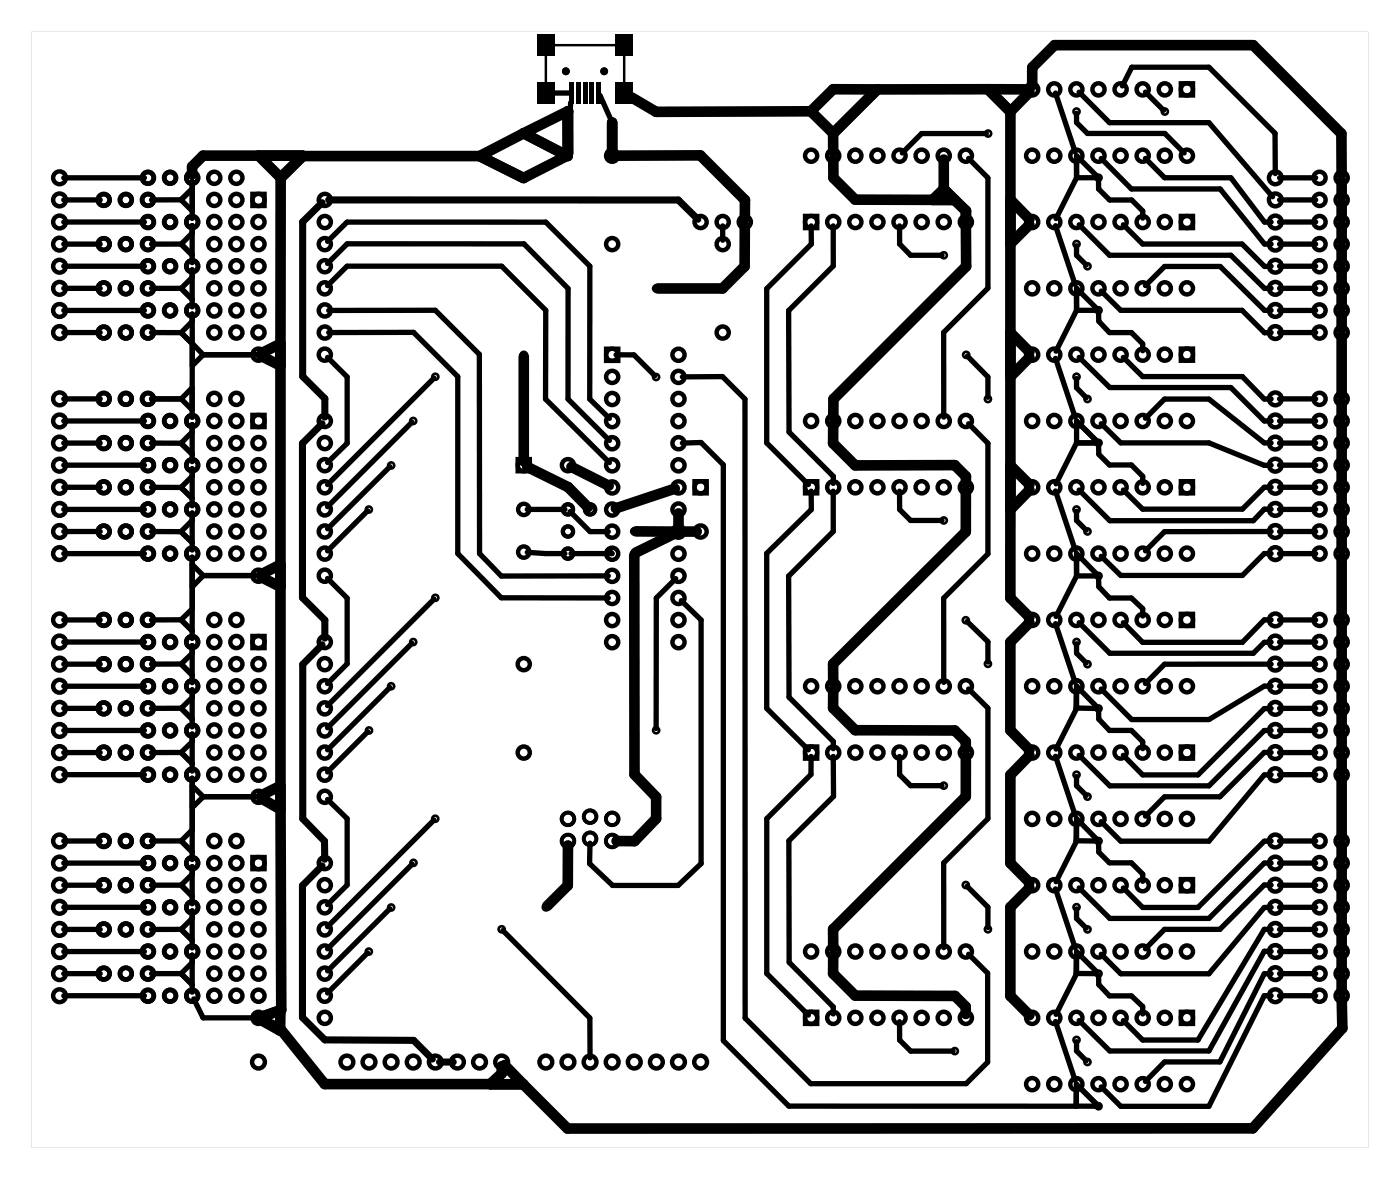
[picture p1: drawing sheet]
<svg xmlns="http://www.w3.org/2000/svg" width="161mm" height="135mm" viewBox="0 0 161 135" stroke-linecap="round" stroke-linejoin="round" font-family="sans-serif">
<g fill="#000">
<path d="M61.7 3.9h2v2.5h-2zM61.7 9.4h2v2.5h-2zM65.4 9.4h.5v2.5h-.5zM66.2 9.4h.5v2.5h-.5zM67 9.4h.5v2.5h-.5zM67.8 9.4h.5v2.5h-.5zM68.6 9.4h.5v2.5h-.5zM70.7 3.9h2v2.5h-2zM70.7 9.4h2v2.5h-2z"/>
<path d="M3.6 3.6h153.6v128.3h-153.6zM3.6 3.6v128.3h153.6v-128.3z"/>
</g>
<g fill="none" stroke="#000" stroke-width=".51">
<path d="M135.7 9.6h1.4v1.4h-1.4zM29 22.3h1.4v1.4h-1.4zM92.5 24.8h1.4v1.4h-1.4zM135.7 24.8h1.4v1.4h-1.4zM29 47.7h1.4v1.4h-1.4zM59.5 52.8h1.4v1.3h-1.4zM69.6 40.1h1.4v1.4h-1.4zM79.8 55.3h1.4v1.4h-1.4zM92.5 55.3h1.4v1.4h-1.4zM135.7 40.1h1.4v1.3h-1.4zM135.7 55.3h1.4v1.4h-1.4zM29 73.1h1.4v1.4h-1.4z"/>
<path d="M135.7 70.5h1.4v1.4h-1.4zM29 98.5h1.4v1.4h-1.4zM92.5 85.8h1.4v1.4h-1.4zM135.7 85.8h1.4v1.4h-1.4zM92.5 116.3h1.4v1.3h-1.4zM135.7 101h1.4v1.4h-1.4zM135.7 116.3h1.4v1.3h-1.4z"/>
<circle cx="70.3" cy="17.9" r=".7"/>
<circle cx="93.2" cy="17.9" r=".7"/>
<circle cx="95.7" cy="17.9" r=".7"/>
<circle cx="98.3" cy="17.9" r=".7"/>
<circle cx="100.8" cy="17.9" r=".7"/>
<circle cx="103.4" cy="17.9" r=".7"/>
<circle cx="105.9" cy="17.9" r=".7"/>
<circle cx="108.4" cy="17.9" r=".7"/>
<circle cx="111" cy="17.9" r=".7"/>
<circle cx="118.6" cy="10.3" r=".7"/>
<circle cx="118.6" cy="17.9" r=".7"/>
<circle cx="121.1" cy="10.3" r=".7"/>
<circle cx="121.1" cy="17.9" r=".7"/>
<circle cx="123.7" cy="10.3" r=".7"/>
<circle cx="123.7" cy="17.9" r=".7"/>
<circle cx="126.2" cy="10.3" r=".7"/>
<circle cx="126.2" cy="17.9" r=".7"/>
<circle cx="128.8" cy="10.3" r=".7"/>
<circle cx="128.8" cy="17.9" r=".7"/>
<circle cx="131.3" cy="10.3" r=".7"/>
<circle cx="131.3" cy="17.9" r=".7"/>
<circle cx="133.8" cy="10.3" r=".7"/>
<circle cx="133.8" cy="17.9" r=".7"/>
<circle cx="136.4" cy="10.3" r=".7"/>
<circle cx="136.4" cy="17.9" r=".7"/>
<circle cx="6.8" cy="23" r=".74"/>
<circle cx="6.8" cy="20.4" r=".74"/>
<circle cx="6.8" cy="28.1" r=".74"/>
<circle cx="6.8" cy="25.5" r=".74"/>
<circle cx="6.8" cy="38.2" r=".74"/>
<circle cx="6.8" cy="35.7" r=".74"/>
<circle cx="6.8" cy="33.1" r=".74"/>
<circle cx="6.8" cy="30.6" r=".74"/>
<circle cx="24.6" cy="30.6" r=".7"/>
<circle cx="24.6" cy="33.1" r=".7"/>
<circle cx="24.6" cy="23" r=".7"/>
<circle cx="24.6" cy="38.2" r=".7"/>
<circle cx="24.6" cy="35.7" r=".7"/>
<circle cx="24.6" cy="25.5" r=".7"/>
<circle cx="24.6" cy="28.1" r=".7"/>
<circle cx="24.6" cy="20.4" r=".7"/>
<circle cx="27.2" cy="30.6" r=".7"/>
<circle cx="27.2" cy="25.5" r=".7"/>
<circle cx="27.2" cy="33.1" r=".7"/>
<circle cx="27.2" cy="35.7" r=".7"/>
<circle cx="27.2" cy="23" r=".7"/>
<circle cx="27.2" cy="28.1" r=".7"/>
<circle cx="27.2" cy="20.4" r=".7"/>
<circle cx="27.2" cy="38.2" r=".7"/>
<circle cx="29.7" cy="38.2" r=".7"/>
<circle cx="29.7" cy="33.1" r=".7"/>
<circle cx="29.7" cy="25.5" r=".7"/>
<circle cx="29.7" cy="28.1" r=".7"/>
<circle cx="29.7" cy="30.6" r=".7"/>
<circle cx="29.7" cy="35.7" r=".7"/>
<circle cx="29.7" cy="23" r=".7"/>
<circle cx="37.3" cy="25.5" r=".7"/>
<circle cx="37.3" cy="38.2" r=".7"/>
<circle cx="37.3" cy="33.1" r=".7"/>
<circle cx="37.3" cy="30.6" r=".7"/>
<circle cx="37.3" cy="28.1" r=".7"/>
<circle cx="37.3" cy="35.7" r=".7"/>
<circle cx="37.3" cy="23" r=".7"/>
<circle cx="70.3" cy="28.1" r=".7"/>
<circle cx="80.5" cy="25.5" r=".7"/>
<circle cx="83" cy="25.5" r=".7"/>
<circle cx="83" cy="28.1" r=".7"/>
<circle cx="83" cy="38.2" r=".7"/>
<circle cx="85.6" cy="25.5" r=".7"/>
<circle cx="93.2" cy="25.5" r=".7"/>
<circle cx="95.7" cy="25.5" r=".7"/>
<circle cx="98.3" cy="25.5" r=".7"/>
<circle cx="100.8" cy="25.5" r=".7"/>
<circle cx="103.4" cy="25.5" r=".7"/>
<circle cx="105.9" cy="25.5" r=".7"/>
<circle cx="108.4" cy="25.5" r=".7"/>
<circle cx="111" cy="25.5" r=".7"/>
<circle cx="118.6" cy="25.5" r=".7"/>
<circle cx="118.6" cy="33.1" r=".7"/>
<circle cx="121.1" cy="25.5" r=".7"/>
<circle cx="121.1" cy="33.1" r=".7"/>
<circle cx="123.7" cy="25.5" r=".7"/>
<circle cx="123.7" cy="33.1" r=".7"/>
<circle cx="126.2" cy="25.5" r=".7"/>
<circle cx="126.2" cy="33.1" r=".7"/>
<circle cx="128.8" cy="25.5" r=".7"/>
<circle cx="128.8" cy="33.1" r=".7"/>
<circle cx="131.3" cy="25.5" r=".7"/>
<circle cx="131.3" cy="33.1" r=".7"/>
<circle cx="133.8" cy="25.5" r=".7"/>
<circle cx="133.8" cy="33.1" r=".7"/>
<circle cx="136.4" cy="25.5" r=".7"/>
<circle cx="136.4" cy="33.1" r=".7"/>
<circle cx="146.5" cy="23" r=".74"/>
<circle cx="146.5" cy="20.4" r=".74"/>
<circle cx="146.5" cy="28.1" r=".74"/>
<circle cx="146.5" cy="25.5" r=".74"/>
<circle cx="146.5" cy="35.7" r=".74"/>
<circle cx="146.5" cy="30.6" r=".74"/>
<circle cx="146.5" cy="38.2" r=".74"/>
<circle cx="146.5" cy="33.1" r=".74"/>
<circle cx="151.6" cy="28.1" r=".7"/>
<circle cx="151.6" cy="35.7" r=".7"/>
<circle cx="151.6" cy="33.1" r=".7"/>
<circle cx="151.6" cy="23" r=".7"/>
<circle cx="151.6" cy="25.5" r=".7"/>
<circle cx="151.6" cy="20.4" r=".7"/>
<circle cx="151.6" cy="38.2" r=".7"/>
<circle cx="151.6" cy="30.6" r=".7"/>
<circle cx="154.2" cy="28.1" r=".7"/>
<circle cx="154.2" cy="20.4" r=".7"/>
<circle cx="154.2" cy="23" r=".7"/>
<circle cx="154.2" cy="35.7" r=".7"/>
<circle cx="154.2" cy="33.1" r=".7"/>
<circle cx="154.2" cy="30.6" r=".7"/>
<circle cx="154.2" cy="25.5" r=".7"/>
<circle cx="154.2" cy="38.2" r=".7"/>
<circle cx="6.8" cy="48.4" r=".74"/>
<circle cx="6.8" cy="45.8" r=".74"/>
<circle cx="6.8" cy="50.9" r=".74"/>
<circle cx="6.8" cy="53.5" r=".74"/>
<circle cx="6.8" cy="56" r=".74"/>
<circle cx="6.8" cy="58.5" r=".74"/>
<circle cx="24.6" cy="45.8" r=".7"/>
<circle cx="24.6" cy="48.4" r=".7"/>
<circle cx="24.6" cy="50.9" r=".7"/>
<circle cx="24.6" cy="58.5" r=".7"/>
<circle cx="24.6" cy="56" r=".7"/>
<circle cx="24.6" cy="53.5" r=".7"/>
<circle cx="27.2" cy="58.5" r=".7"/>
<circle cx="27.2" cy="56" r=".7"/>
<circle cx="27.2" cy="53.5" r=".7"/>
<circle cx="27.2" cy="45.8" r=".7"/>
<circle cx="27.2" cy="48.4" r=".7"/>
<circle cx="27.2" cy="50.9" r=".7"/>
<circle cx="29.7" cy="56" r=".7"/>
<circle cx="29.7" cy="40.8" r=".7"/>
<circle cx="29.7" cy="50.9" r=".7"/>
<circle cx="29.7" cy="53.5" r=".7"/>
<circle cx="29.7" cy="58.5" r=".7"/>
<circle cx="29.7" cy="48.4" r=".7"/>
<circle cx="37.3" cy="53.5" r=".7"/>
<circle cx="37.3" cy="40.8" r=".7"/>
<circle cx="37.3" cy="56" r=".7"/>
<circle cx="37.3" cy="50.9" r=".7"/>
<circle cx="37.3" cy="58.5" r=".7"/>
<circle cx="37.3" cy="48.4" r=".7"/>
<circle cx="60.2" cy="53.5" r=".7"/>
<circle cx="65.3" cy="53.5" r=".7"/>
<circle cx="70.3" cy="58.5" r=".7"/>
<circle cx="70.3" cy="53.5" r=".7"/>
<circle cx="70.3" cy="43.3" r=".7"/>
<circle cx="70.3" cy="48.4" r=".7"/>
<circle cx="70.3" cy="50.9" r=".7"/>
<circle cx="70.3" cy="56" r=".7"/>
<circle cx="70.3" cy="45.8" r=".7"/>
<circle cx="70.3" cy="40.8" r=".7"/>
<circle cx="78" cy="45.8" r=".7"/>
<circle cx="78" cy="43.3" r=".7"/>
<circle cx="78" cy="48.4" r=".7"/>
<circle cx="78" cy="53.5" r=".7"/>
<circle cx="78" cy="50.9" r=".7"/>
<circle cx="78" cy="58.5" r=".7"/>
<circle cx="78" cy="56" r=".7"/>
<circle cx="78" cy="40.8" r=".7"/>
<circle cx="80.5" cy="56" r=".7"/>
<circle cx="93.2" cy="48.4" r=".7"/>
<circle cx="93.2" cy="56" r=".7"/>
<circle cx="95.7" cy="48.4" r=".7"/>
<circle cx="95.7" cy="56" r=".7"/>
<circle cx="98.3" cy="48.4" r=".7"/>
<circle cx="98.3" cy="56" r=".7"/>
<circle cx="100.8" cy="48.4" r=".7"/>
<circle cx="100.8" cy="56" r=".7"/>
<circle cx="103.4" cy="48.4" r=".7"/>
<circle cx="103.4" cy="56" r=".7"/>
<circle cx="105.9" cy="48.4" r=".7"/>
<circle cx="105.9" cy="56" r=".7"/>
<circle cx="108.4" cy="48.4" r=".7"/>
<circle cx="108.4" cy="56" r=".7"/>
<circle cx="111" cy="48.4" r=".7"/>
<circle cx="111" cy="56" r=".7"/>
<circle cx="118.6" cy="40.8" r=".7"/>
<circle cx="118.6" cy="56" r=".7"/>
<circle cx="118.6" cy="48.4" r=".7"/>
<circle cx="121.1" cy="40.8" r=".7"/>
<circle cx="121.1" cy="56" r=".7"/>
<circle cx="121.1" cy="48.4" r=".7"/>
<circle cx="123.7" cy="56" r=".7"/>
<circle cx="123.7" cy="40.8" r=".7"/>
<circle cx="123.7" cy="48.4" r=".7"/>
<circle cx="126.2" cy="56" r=".7"/>
<circle cx="126.2" cy="40.8" r=".7"/>
<circle cx="126.2" cy="48.4" r=".7"/>
<circle cx="128.8" cy="56" r=".7"/>
<circle cx="128.8" cy="40.8" r=".7"/>
<circle cx="128.8" cy="48.4" r=".7"/>
<circle cx="131.3" cy="40.8" r=".7"/>
<circle cx="131.3" cy="56" r=".7"/>
<circle cx="131.3" cy="48.4" r=".7"/>
<circle cx="133.8" cy="56" r=".7"/>
<circle cx="133.8" cy="40.8" r=".7"/>
<circle cx="133.8" cy="48.4" r=".7"/>
<circle cx="136.4" cy="40.8" r=".7"/>
<circle cx="136.4" cy="56" r=".7"/>
<circle cx="136.4" cy="48.4" r=".7"/>
<circle cx="146.5" cy="48.4" r=".74"/>
<circle cx="146.5" cy="45.8" r=".74"/>
<circle cx="146.5" cy="53.5" r=".74"/>
<circle cx="146.5" cy="50.9" r=".74"/>
<circle cx="146.5" cy="56" r=".74"/>
<circle cx="146.5" cy="58.5" r=".74"/>
<circle cx="151.6" cy="58.5" r=".7"/>
<circle cx="151.6" cy="53.5" r=".7"/>
<circle cx="151.6" cy="56" r=".7"/>
<circle cx="151.6" cy="50.9" r=".7"/>
<circle cx="151.6" cy="45.8" r=".7"/>
<circle cx="151.6" cy="48.4" r=".7"/>
<circle cx="154.2" cy="50.9" r=".7"/>
<circle cx="154.2" cy="53.5" r=".7"/>
<circle cx="154.2" cy="56" r=".7"/>
<circle cx="154.2" cy="45.8" r=".7"/>
<circle cx="154.2" cy="58.5" r=".7"/>
<circle cx="154.2" cy="48.4" r=".7"/>
<circle cx="6.8" cy="73.8" r=".74"/>
<circle cx="6.8" cy="71.2" r=".74"/>
<circle cx="6.8" cy="76.3" r=".74"/>
<circle cx="6.8" cy="78.9" r=".74"/>
<circle cx="6.8" cy="63.6" r=".74"/>
<circle cx="6.8" cy="61.1" r=".74"/>
<circle cx="24.6" cy="78.9" r=".7"/>
<circle cx="24.6" cy="71.2" r=".7"/>
<circle cx="24.6" cy="76.3" r=".7"/>
<circle cx="24.6" cy="63.6" r=".7"/>
<circle cx="24.6" cy="73.8" r=".7"/>
<circle cx="24.6" cy="61.1" r=".7"/>
<circle cx="27.2" cy="76.3" r=".7"/>
<circle cx="27.2" cy="71.2" r=".7"/>
<circle cx="27.2" cy="61.1" r=".7"/>
<circle cx="27.2" cy="73.8" r=".7"/>
<circle cx="27.2" cy="78.9" r=".7"/>
<circle cx="27.2" cy="63.6" r=".7"/>
<circle cx="29.7" cy="61.1" r=".7"/>
<circle cx="29.7" cy="76.3" r=".7"/>
<circle cx="29.7" cy="66.2" r=".7"/>
<circle cx="29.7" cy="63.6" r=".7"/>
<circle cx="29.7" cy="78.9" r=".7"/>
<circle cx="29.7" cy="73.8" r=".7"/>
<circle cx="37.3" cy="61.1" r=".7"/>
<circle cx="37.3" cy="76.3" r=".7"/>
<circle cx="37.3" cy="66.2" r=".7"/>
<circle cx="37.3" cy="63.6" r=".7"/>
<circle cx="37.3" cy="78.9" r=".7"/>
<circle cx="37.3" cy="73.8" r=".7"/>
<circle cx="60.2" cy="76.3" r=".7"/>
<circle cx="70.3" cy="61.1" r=".7"/>
<circle cx="70.3" cy="68.7" r=".7"/>
<circle cx="70.3" cy="63.6" r=".7"/>
<circle cx="70.3" cy="73.8" r=".7"/>
<circle cx="70.3" cy="66.2" r=".7"/>
<circle cx="70.3" cy="71.2" r=".7"/>
<circle cx="78" cy="61.1" r=".7"/>
<circle cx="78" cy="73.8" r=".7"/>
<circle cx="78" cy="66.2" r=".7"/>
<circle cx="78" cy="68.7" r=".7"/>
<circle cx="78" cy="63.6" r=".7"/>
<circle cx="78" cy="71.2" r=".7"/>
<circle cx="80.5" cy="61.1" r=".7"/>
<circle cx="93.2" cy="78.9" r=".7"/>
<circle cx="95.7" cy="78.9" r=".7"/>
<circle cx="98.3" cy="78.9" r=".7"/>
<circle cx="100.8" cy="78.9" r=".7"/>
<circle cx="103.4" cy="78.9" r=".7"/>
<circle cx="105.9" cy="78.9" r=".7"/>
<circle cx="108.4" cy="78.9" r=".7"/>
<circle cx="111" cy="78.9" r=".7"/>
<circle cx="118.6" cy="71.2" r=".7"/>
<circle cx="118.6" cy="63.6" r=".7"/>
<circle cx="118.6" cy="78.9" r=".7"/>
<circle cx="121.1" cy="71.2" r=".7"/>
<circle cx="121.1" cy="78.9" r=".7"/>
<circle cx="121.1" cy="63.6" r=".7"/>
<circle cx="123.7" cy="71.2" r=".7"/>
<circle cx="123.7" cy="78.9" r=".7"/>
<circle cx="123.7" cy="63.6" r=".7"/>
<circle cx="126.2" cy="71.2" r=".7"/>
<circle cx="126.2" cy="78.9" r=".7"/>
<circle cx="126.2" cy="63.6" r=".7"/>
<circle cx="128.8" cy="71.2" r=".7"/>
<circle cx="128.8" cy="63.6" r=".7"/>
<circle cx="128.8" cy="78.9" r=".7"/>
<circle cx="131.3" cy="71.2" r=".7"/>
<circle cx="131.3" cy="78.9" r=".7"/>
<circle cx="131.3" cy="63.6" r=".7"/>
<circle cx="133.8" cy="71.2" r=".7"/>
<circle cx="133.8" cy="78.9" r=".7"/>
<circle cx="133.8" cy="63.6" r=".7"/>
<circle cx="136.4" cy="71.2" r=".7"/>
<circle cx="136.4" cy="63.6" r=".7"/>
<circle cx="136.4" cy="78.9" r=".7"/>
<circle cx="146.5" cy="73.8" r=".74"/>
<circle cx="146.5" cy="71.2" r=".74"/>
<circle cx="146.5" cy="78.9" r=".74"/>
<circle cx="146.5" cy="76.3" r=".74"/>
<circle cx="146.5" cy="63.6" r=".74"/>
<circle cx="146.5" cy="61.1" r=".74"/>
<circle cx="151.6" cy="73.8" r=".7"/>
<circle cx="151.6" cy="61.1" r=".7"/>
<circle cx="151.6" cy="78.9" r=".7"/>
<circle cx="151.6" cy="63.6" r=".7"/>
<circle cx="151.6" cy="76.3" r=".7"/>
<circle cx="151.6" cy="71.2" r=".7"/>
<circle cx="154.2" cy="76.3" r=".7"/>
<circle cx="154.2" cy="73.8" r=".7"/>
<circle cx="154.2" cy="78.9" r=".7"/>
<circle cx="154.2" cy="71.2" r=".7"/>
<circle cx="154.2" cy="61.1" r=".7"/>
<circle cx="154.2" cy="63.6" r=".7"/>
<circle cx="6.8" cy="99.2" r=".74"/>
<circle cx="6.8" cy="96.6" r=".74"/>
<circle cx="6.8" cy="81.4" r=".74"/>
<circle cx="6.8" cy="86.5" r=".74"/>
<circle cx="6.8" cy="83.9" r=".74"/>
<circle cx="6.8" cy="89" r=".74"/>
<circle cx="24.6" cy="89" r=".7"/>
<circle cx="24.6" cy="81.4" r=".7"/>
<circle cx="24.6" cy="83.9" r=".7"/>
<circle cx="24.6" cy="86.5" r=".7"/>
<circle cx="24.6" cy="96.6" r=".7"/>
<circle cx="24.6" cy="99.2" r=".7"/>
<circle cx="27.2" cy="83.9" r=".7"/>
<circle cx="27.2" cy="81.4" r=".7"/>
<circle cx="27.2" cy="86.5" r=".7"/>
<circle cx="27.2" cy="89" r=".7"/>
<circle cx="27.2" cy="96.6" r=".7"/>
<circle cx="27.2" cy="99.2" r=".7"/>
<circle cx="29.7" cy="86.5" r=".7"/>
<circle cx="29.7" cy="91.6" r=".7"/>
<circle cx="29.7" cy="89" r=".7"/>
<circle cx="29.7" cy="83.9" r=".7"/>
<circle cx="29.7" cy="81.4" r=".7"/>
<circle cx="29.7" cy="99.2" r=".7"/>
<circle cx="37.3" cy="86.5" r=".7"/>
<circle cx="37.3" cy="89" r=".7"/>
<circle cx="37.3" cy="83.9" r=".7"/>
<circle cx="37.3" cy="91.6" r=".7"/>
<circle cx="37.3" cy="81.4" r=".7"/>
<circle cx="37.3" cy="99.2" r=".7"/>
<circle cx="60.2" cy="86.5" r=".7"/>
<circle cx="93.2" cy="86.5" r=".7"/>
<circle cx="95.7" cy="86.5" r=".7"/>
<circle cx="98.3" cy="86.5" r=".7"/>
<circle cx="100.8" cy="86.5" r=".7"/>
<circle cx="103.4" cy="86.5" r=".7"/>
<circle cx="105.9" cy="86.5" r=".7"/>
<circle cx="108.4" cy="86.5" r=".7"/>
<circle cx="111" cy="86.5" r=".7"/>
<circle cx="118.6" cy="86.5" r=".7"/>
<circle cx="118.6" cy="94.1" r=".7"/>
<circle cx="121.1" cy="86.5" r=".7"/>
<circle cx="121.1" cy="94.1" r=".7"/>
<circle cx="123.7" cy="86.5" r=".7"/>
<circle cx="123.7" cy="94.1" r=".7"/>
<circle cx="126.2" cy="86.5" r=".7"/>
<circle cx="126.2" cy="94.1" r=".7"/>
<circle cx="128.8" cy="86.5" r=".7"/>
<circle cx="128.8" cy="94.1" r=".7"/>
<circle cx="131.3" cy="86.5" r=".7"/>
<circle cx="131.3" cy="94.1" r=".7"/>
<circle cx="133.8" cy="86.5" r=".7"/>
<circle cx="133.8" cy="94.1" r=".7"/>
<circle cx="136.4" cy="86.5" r=".7"/>
<circle cx="136.4" cy="94.1" r=".7"/>
<circle cx="146.5" cy="99.2" r=".74"/>
<circle cx="146.5" cy="96.6" r=".74"/>
<circle cx="146.5" cy="86.5" r=".74"/>
<circle cx="146.5" cy="81.4" r=".74"/>
<circle cx="146.5" cy="89" r=".74"/>
<circle cx="146.5" cy="83.9" r=".74"/>
<circle cx="151.6" cy="99.2" r=".7"/>
<circle cx="151.6" cy="96.6" r=".7"/>
<circle cx="151.6" cy="81.4" r=".7"/>
<circle cx="151.6" cy="83.9" r=".7"/>
<circle cx="151.6" cy="86.5" r=".7"/>
<circle cx="151.6" cy="89" r=".7"/>
<circle cx="154.2" cy="89" r=".7"/>
<circle cx="154.2" cy="96.6" r=".7"/>
<circle cx="154.2" cy="81.4" r=".7"/>
<circle cx="154.2" cy="83.9" r=".7"/>
<circle cx="154.2" cy="86.5" r=".7"/>
<circle cx="154.2" cy="99.2" r=".7"/>
<circle cx="6.8" cy="101.7" r=".74"/>
<circle cx="6.8" cy="104.3" r=".74"/>
<circle cx="6.8" cy="111.9" r=".74"/>
<circle cx="6.8" cy="109.3" r=".74"/>
<circle cx="6.8" cy="106.8" r=".74"/>
<circle cx="6.8" cy="114.4" r=".74"/>
<circle cx="24.6" cy="104.3" r=".7"/>
<circle cx="24.6" cy="109.3" r=".7"/>
<circle cx="24.6" cy="111.9" r=".7"/>
<circle cx="24.6" cy="101.7" r=".7"/>
<circle cx="24.6" cy="106.8" r=".7"/>
<circle cx="24.6" cy="114.4" r=".7"/>
<circle cx="27.2" cy="106.8" r=".7"/>
<circle cx="27.2" cy="114.4" r=".7"/>
<circle cx="27.2" cy="104.3" r=".7"/>
<circle cx="27.2" cy="101.7" r=".7"/>
<circle cx="27.2" cy="109.3" r=".7"/>
<circle cx="27.2" cy="111.9" r=".7"/>
<circle cx="29.7" cy="117" r=".7"/>
<circle cx="29.7" cy="104.3" r=".7"/>
<circle cx="29.7" cy="106.8" r=".7"/>
<circle cx="29.7" cy="109.3" r=".7"/>
<circle cx="29.7" cy="111.9" r=".7"/>
<circle cx="29.7" cy="114.4" r=".7"/>
<circle cx="29.7" cy="101.7" r=".7"/>
<circle cx="37.3" cy="117" r=".7"/>
<circle cx="37.3" cy="106.8" r=".7"/>
<circle cx="37.3" cy="101.7" r=".7"/>
<circle cx="37.3" cy="104.3" r=".7"/>
<circle cx="37.3" cy="109.3" r=".7"/>
<circle cx="37.3" cy="111.9" r=".7"/>
<circle cx="37.3" cy="114.4" r=".7"/>
<circle cx="93.2" cy="109.3" r=".7"/>
<circle cx="93.2" cy="117" r=".7"/>
<circle cx="95.7" cy="109.3" r=".7"/>
<circle cx="95.7" cy="117" r=".7"/>
<circle cx="98.3" cy="109.3" r=".7"/>
<circle cx="98.3" cy="117" r=".7"/>
<circle cx="100.8" cy="109.3" r=".7"/>
<circle cx="100.8" cy="117" r=".7"/>
<circle cx="103.4" cy="109.3" r=".7"/>
<circle cx="103.4" cy="117" r=".7"/>
<circle cx="105.9" cy="109.3" r=".7"/>
<circle cx="105.9" cy="117" r=".7"/>
<circle cx="108.4" cy="109.3" r=".7"/>
<circle cx="108.4" cy="117" r=".7"/>
<circle cx="111" cy="109.3" r=".7"/>
<circle cx="111" cy="117" r=".7"/>
<circle cx="118.6" cy="101.7" r=".7"/>
<circle cx="118.6" cy="117" r=".7"/>
<circle cx="118.6" cy="109.3" r=".7"/>
<circle cx="121.1" cy="117" r=".7"/>
<circle cx="121.1" cy="101.7" r=".7"/>
<circle cx="121.1" cy="109.3" r=".7"/>
<circle cx="123.7" cy="117" r=".7"/>
<circle cx="123.7" cy="101.7" r=".7"/>
<circle cx="123.7" cy="109.3" r=".7"/>
<circle cx="126.2" cy="101.7" r=".7"/>
<circle cx="126.2" cy="117" r=".7"/>
<circle cx="126.2" cy="109.3" r=".7"/>
<circle cx="128.8" cy="117" r=".7"/>
<circle cx="128.8" cy="101.7" r=".7"/>
<circle cx="128.8" cy="109.3" r=".7"/>
<circle cx="131.3" cy="101.7" r=".7"/>
<circle cx="131.3" cy="117" r=".7"/>
<circle cx="131.3" cy="109.3" r=".7"/>
<circle cx="133.8" cy="117" r=".7"/>
<circle cx="133.8" cy="101.7" r=".7"/>
<circle cx="133.8" cy="109.3" r=".7"/>
<circle cx="136.4" cy="101.7" r=".7"/>
<circle cx="136.4" cy="117" r=".7"/>
<circle cx="136.4" cy="109.3" r=".7"/>
<circle cx="146.5" cy="104.3" r=".74"/>
<circle cx="146.5" cy="101.7" r=".74"/>
<circle cx="146.5" cy="111.9" r=".74"/>
<circle cx="146.5" cy="106.8" r=".74"/>
<circle cx="146.5" cy="114.4" r=".74"/>
<circle cx="146.5" cy="109.3" r=".74"/>
<circle cx="151.6" cy="104.3" r=".7"/>
<circle cx="151.6" cy="106.8" r=".7"/>
<circle cx="151.6" cy="101.7" r=".7"/>
<circle cx="151.6" cy="109.3" r=".7"/>
<circle cx="151.6" cy="111.9" r=".7"/>
<circle cx="151.6" cy="114.4" r=".7"/>
<circle cx="154.2" cy="104.3" r=".7"/>
<circle cx="154.2" cy="101.7" r=".7"/>
<circle cx="154.2" cy="111.9" r=".7"/>
<circle cx="154.2" cy="114.4" r=".7"/>
<circle cx="154.2" cy="106.8" r=".7"/>
<circle cx="154.2" cy="109.3" r=".7"/>
<circle cx="29.7" cy="122" r=".74"/>
<circle cx="39.9" cy="122" r=".74"/>
<circle cx="42.4" cy="122" r=".74"/>
<circle cx="44.9" cy="122" r=".74"/>
<circle cx="47.5" cy="122" r=".74"/>
<circle cx="50" cy="122" r=".74"/>
<circle cx="52.6" cy="122" r=".74"/>
<circle cx="55.1" cy="122" r=".74"/>
<circle cx="57.6" cy="122" r=".74"/>
<circle cx="62.7" cy="122" r=".74"/>
<circle cx="65.3" cy="122" r=".74"/>
<circle cx="67.8" cy="122" r=".74"/>
<circle cx="70.3" cy="122" r=".74"/>
<circle cx="72.9" cy="122" r=".74"/>
<circle cx="75.4" cy="122" r=".74"/>
<circle cx="78" cy="122" r=".74"/>
<circle cx="80.5" cy="122" r=".74"/>
<circle cx="118.6" cy="124.6" r=".7"/>
<circle cx="121.1" cy="124.6" r=".7"/>
<circle cx="123.7" cy="124.6" r=".7"/>
<circle cx="126.2" cy="124.6" r=".7"/>
<circle cx="128.8" cy="124.6" r=".7"/>
<circle cx="131.3" cy="124.6" r=".7"/>
<circle cx="133.8" cy="124.6" r=".7"/>
<circle cx="136.4" cy="124.6" r=".7"/>
</g>
<g fill="none" stroke="#000" stroke-width=".3">
<circle cx="65.2" cy="17.9" r=".35"/>
<circle cx="65.3" cy="17.8" r=".35"/>
<circle cx="113.5" cy="15.3" r=".35"/>
<circle cx="123.7" cy="12.8" r=".35"/>
<circle cx="133.8" cy="12.8" r=".35"/>
<circle cx="60.2" cy="20.4" r=".35"/>
<circle cx="75.4" cy="33.1" r=".35"/>
<circle cx="108.4" cy="29.3" r=".35"/>
<circle cx="123.7" cy="28" r=".35"/>
<circle cx="125" cy="30.6" r=".35"/>
<circle cx="126.2" cy="35.7" r=".35"/>
<circle cx="126.2" cy="20.4" r=".35"/>
<circle cx="42.4" cy="58.5" r=".35"/>
<circle cx="44.9" cy="53.5" r=".35"/>
<circle cx="47.5" cy="48.4" r=".35"/>
<circle cx="50" cy="43.3" r=".35"/>
<circle cx="60.2" cy="40.8" r=".35"/>
<circle cx="75.4" cy="43.3" r=".35"/>
<circle cx="108.4" cy="59.8" r=".35"/>
<circle cx="111" cy="40.8" r=".35"/>
<circle cx="113.5" cy="45.9" r=".35"/>
<circle cx="123.7" cy="58.5" r=".35"/>
<circle cx="123.7" cy="43.3" r=".35"/>
<circle cx="125" cy="45.8" r=".35"/>
<circle cx="126.2" cy="50.9" r=".35"/>
<circle cx="44.9" cy="78.9" r=".35"/>
<circle cx="47.5" cy="73.8" r=".35"/>
<circle cx="50" cy="68.7" r=".35"/>
<circle cx="72.9" cy="63.6" r=".35"/>
<circle cx="72.9" cy="61.1" r=".35"/>
<circle cx="111" cy="71.3" r=".35"/>
<circle cx="113.5" cy="76.3" r=".35"/>
<circle cx="123.7" cy="73.8" r=".35"/>
<circle cx="125" cy="76.3" r=".35"/>
<circle cx="125" cy="61.1" r=".35"/>
<circle cx="126.2" cy="66.2" r=".35"/>
<circle cx="42.4" cy="83.9" r=".35"/>
<circle cx="47.5" cy="99.1" r=".35"/>
<circle cx="50" cy="94.1" r=".35"/>
<circle cx="75.4" cy="83.9" r=".35"/>
<circle cx="108.4" cy="90.3" r=".35"/>
<circle cx="123.7" cy="89" r=".35"/>
<circle cx="125" cy="91.5" r=".35"/>
<circle cx="126.2" cy="81.4" r=".35"/>
<circle cx="126.2" cy="96.6" r=".35"/>
<circle cx="42.4" cy="109.3" r=".35"/>
<circle cx="44.9" cy="104.3" r=".35"/>
<circle cx="57.6" cy="106.8" r=".35"/>
<circle cx="62.7" cy="104.3" r=".35"/>
<circle cx="111" cy="101.7" r=".35"/>
<circle cx="113.5" cy="106.8" r=".35"/>
<circle cx="123.7" cy="104.2" r=".35"/>
<circle cx="123.7" cy="119.5" r=".35"/>
<circle cx="125" cy="106.8" r=".35"/>
<circle cx="126.2" cy="111.9" r=".35"/>
<circle cx="109.7" cy="120.8" r=".35"/>
<circle cx="125" cy="122" r=".35"/>
<circle cx="126.2" cy="127.1" r=".35"/>
</g>
<g fill="none" stroke="#000" stroke-width=".48">
<circle cx="65.3" cy="58.5" r=".59"/>
<circle cx="67.8" cy="58.5" r=".59"/>
<circle cx="65.3" cy="63.6" r=".59"/>
<circle cx="65.3" cy="61.1" r=".59"/>
</g>
<g fill="none" stroke="#000" stroke-width=".53">
<circle cx="11.9" cy="38.2" r=".67"/>
<circle cx="11.9" cy="23" r=".67"/>
<circle cx="11.9" cy="33.1" r=".67"/>
<circle cx="11.9" cy="28.1" r=".67"/>
<circle cx="14.5" cy="28.1" r=".67"/>
<circle cx="14.5" cy="23" r=".67"/>
<circle cx="14.5" cy="38.2" r=".67"/>
<circle cx="14.5" cy="33.1" r=".67"/>
<circle cx="17" cy="38.2" r=".67"/>
<circle cx="17" cy="23" r=".67"/>
<circle cx="17" cy="33.1" r=".67"/>
<circle cx="17" cy="28.1" r=".67"/>
<circle cx="17" cy="30.6" r=".67"/>
<circle cx="17" cy="25.5" r=".67"/>
<circle cx="17" cy="35.7" r=".67"/>
<circle cx="17" cy="20.4" r=".67"/>
<circle cx="19.5" cy="25.5" r=".67"/>
<circle cx="19.5" cy="30.6" r=".67"/>
<circle cx="19.5" cy="20.4" r=".67"/>
<circle cx="19.5" cy="35.7" r=".67"/>
<circle cx="22.1" cy="30.6" r=".67"/>
<circle cx="22.1" cy="35.7" r=".67"/>
<circle cx="22.1" cy="20.4" r=".67"/>
<circle cx="22.1" cy="25.5" r=".67"/>
<circle cx="11.9" cy="50.9" r=".67"/>
<circle cx="11.9" cy="45.8" r=".67"/>
<circle cx="11.9" cy="56" r=".67"/>
<circle cx="14.5" cy="50.9" r=".67"/>
<circle cx="14.5" cy="45.8" r=".67"/>
<circle cx="14.5" cy="56" r=".67"/>
<circle cx="17" cy="45.8" r=".67"/>
<circle cx="17" cy="50.9" r=".67"/>
<circle cx="17" cy="56" r=".67"/>
<circle cx="17" cy="48.4" r=".67"/>
<circle cx="17" cy="53.5" r=".67"/>
<circle cx="17" cy="58.5" r=".67"/>
<circle cx="19.5" cy="48.4" r=".67"/>
<circle cx="19.5" cy="53.5" r=".67"/>
<circle cx="19.5" cy="58.5" r=".67"/>
<circle cx="22.1" cy="48.4" r=".67"/>
<circle cx="22.1" cy="53.5" r=".67"/>
<circle cx="22.1" cy="58.5" r=".67"/>
<circle cx="11.9" cy="71.2" r=".67"/>
<circle cx="11.9" cy="76.3" r=".67"/>
<circle cx="11.9" cy="61.1" r=".67"/>
<circle cx="14.5" cy="76.3" r=".67"/>
<circle cx="14.5" cy="61.1" r=".67"/>
<circle cx="14.5" cy="71.2" r=".67"/>
<circle cx="17" cy="71.2" r=".67"/>
<circle cx="17" cy="76.3" r=".67"/>
<circle cx="17" cy="61.1" r=".67"/>
<circle cx="17" cy="73.8" r=".67"/>
<circle cx="17" cy="78.9" r=".67"/>
<circle cx="17" cy="63.6" r=".67"/>
<circle cx="19.5" cy="73.8" r=".67"/>
<circle cx="19.5" cy="78.9" r=".67"/>
<circle cx="19.5" cy="63.6" r=".67"/>
<circle cx="22.1" cy="73.8" r=".67"/>
<circle cx="22.1" cy="63.6" r=".67"/>
<circle cx="22.1" cy="78.9" r=".67"/>
<circle cx="11.9" cy="96.6" r=".67"/>
<circle cx="11.9" cy="81.4" r=".67"/>
<circle cx="11.9" cy="86.5" r=".67"/>
<circle cx="14.5" cy="81.4" r=".67"/>
<circle cx="14.5" cy="96.6" r=".67"/>
<circle cx="14.5" cy="86.5" r=".67"/>
<circle cx="17" cy="81.4" r=".67"/>
<circle cx="17" cy="96.6" r=".67"/>
<circle cx="17" cy="86.5" r=".67"/>
<circle cx="17" cy="99.2" r=".67"/>
<circle cx="17" cy="83.9" r=".67"/>
<circle cx="17" cy="89" r=".67"/>
<circle cx="19.5" cy="99.2" r=".67"/>
<circle cx="19.5" cy="83.9" r=".67"/>
<circle cx="19.5" cy="89" r=".67"/>
<circle cx="22.1" cy="99.2" r=".67"/>
<circle cx="22.1" cy="83.9" r=".67"/>
<circle cx="22.1" cy="89" r=".67"/>
<circle cx="11.9" cy="111.9" r=".67"/>
<circle cx="11.9" cy="101.7" r=".67"/>
<circle cx="11.9" cy="106.8" r=".67"/>
<circle cx="14.5" cy="106.8" r=".67"/>
<circle cx="14.5" cy="101.7" r=".67"/>
<circle cx="14.5" cy="111.9" r=".67"/>
<circle cx="17" cy="106.8" r=".67"/>
<circle cx="17" cy="111.9" r=".67"/>
<circle cx="17" cy="101.7" r=".67"/>
<circle cx="17" cy="114.4" r=".67"/>
<circle cx="17" cy="104.3" r=".67"/>
<circle cx="17" cy="109.3" r=".67"/>
<circle cx="19.5" cy="109.3" r=".67"/>
<circle cx="19.5" cy="104.3" r=".67"/>
<circle cx="19.5" cy="114.4" r=".67"/>
<circle cx="22.1" cy="104.3" r=".67"/>
<circle cx="22.1" cy="109.3" r=".67"/>
<circle cx="22.1" cy="114.4" r=".67"/>
</g>
<g fill="none" stroke="#000" stroke-width=".43">
<circle cx="65.3" cy="94.1" r=".72"/>
<circle cx="65.3" cy="96.6" r=".72"/>
<circle cx="67.8" cy="93.8" r=".72"/>
<circle cx="67.8" cy="96.4" r=".72"/>
<circle cx="70.3" cy="94.1" r=".72"/>
<circle cx="70.3" cy="96.6" r=".72"/>
</g>
<g fill="#000">
<circle cx="65" cy="8.2" r=".45"/>
<circle cx="69.4" cy="8.2" r=".45"/>
</g>
<g fill="none" stroke="#000" stroke-width=".5">
<circle cx="60.2" cy="58.5" r=".65"/>
<circle cx="60.2" cy="63.4" r=".65"/>
</g>
<g fill="none" stroke="#000" stroke-width=".61">
<path d="M63.6 10.7h1.9M65.6 11.8l-.3 5.8M68.9 10.9l1.4 3.2v3.3M111.3 18.2l2.2 2.2v12.7l-5.1 5.1v9.7M113.3 15.3h-7.4l-2.2 2.3M121.3 10.7l2.2 6.8M123.7 18.3v2.1M123.7 13v1.1l1.3 1.2h8.8l2.3 2.3M124 10.6l3.5 3.5h11.4l7.3 8.5M126.5 18.2l3.5 3.5h10.2l5.1 6.3h.8M129 9.9l1-2.2h8.9l7.6 7.6v4.6M131.6 18.2l2.2 2.2h7.6l3.9 5.1h.8"/>
<path d="M131.6 10.6l2.1 2.1M7.3 38.2h4.2M7.3 35.7h9.3M7.3 33.1h4.2M7.3 30.6h9.3M7.3 28.1h4.2M7.3 25.5h9.3M7.3 23h4.2M7.3 20.4h9.3M17.4 33.1h3.4M17.4 38.2h3.4M20.8 23h-3.4"/>
<path d="M20.8 23l1.3 1.3M20.8 28l1.3-1.2v-.9v4.3M20.8 33.1l1.3-1.2v-.9v4.3M20.8 28l1.3 1.3M20.8 33.1l1.3 1.3M20.8 28h-3.4M20.8 38.2l1.3 1.3M22.1 36.1v3.4M22.1 36.9l-1.3 1.3M22.1 20.8v.9M22.1 21.7l-1.3 1.3M22.1 21.7v3.4"/>
<path d="M22.1 39.5v7.6l-1.3-1.3M22.1 39.5l1.3 1.3M37.6 30.3l2.3-2.3h20.3l5.1 5.2v12.7l4.7 4.7M37.6 32.8l2.3-2.2h17.7l5.1 5.1v10.2l7.3 7.3M37.6 27.7l2.3-2.2h22.8l5.1 5.1v15.3l2.2 2.2M37.8 35.7h12.2l5.1 5v22.9l2.5 2.6h12.3M37.8 38.2h9.7l5.1 5.1v20.3l5 5.1h12.3M83 26v1.6M93.2 26v2l-5.1 5.2v17.7l4.8 4.8M95.7 26v4.6l-5.1 5.1 .1 13.9 5.1 5.1-.1 .8M103.4 26v2l1.2 1.3h3.6M121.3 25.9l2.2 6.8"/>
<path d="M123.7 33.6v2.1M123.7 28.2v1.1l1.1 1.1M123.7 35.7h2.3M123.7 20.4h2.3M123.7 35.7l-2.4 4.7M123.7 20.4l-2.4 4.7M124 25.8l3.5 3.5h13.9l3.9 3.8h.8M126.1 20.3l-2.4-2.4v2.5M126.1 35.5l-2.4-2.4v2.6M126.2 20.6v1.1l1.3 1.3h2.5l1.3 1.2v.9M126.2 35.9l.1 1 1.2 1.3h2.5l1.3 1.3v.8M126.5 33.4l2.3 2.3h13.9l2.6 2.5h.8"/>
<path d="M129.1 25.8l2.2 2.2h11.4l2.6 2.6h.8M131.6 32.8l2.2-2.2h6.4l5.1 5.1h.8M147 38.2h4.2M147 35.7h4.2M147 33.1h4.2M147 30.6h4.2M147 28.1h4.2M147 25.5h4.2M147 23h4.2M147 20.4h4.2M7.3 48.4h9.3M7.3 45.8h4.2"/>
<path d="M7.3 58.5h9.3M7.3 56h4.2M7.3 53.5h9.3M7.3 50.9h4.2M17.4 50.9h3.4M17.4 56h3.4M17.4 45.8h3.4M20.8 50.9l1.3 1.3M20.8 56l1.3 1.3M20.8 50.9l1.3-1.3v-.8v4.2M20.8 56l1.3-1.3v-.8v4.2M20.8 45.8l1.3-1.2v3.4"/>
<path d="M23.4 40.8l-1.3 1.2M23.4 40.8h6.3M37.6 41.1l2.3 2.2v7.6l-2.3 2.2M42.2 58.7l-4.6 4.6M44.8 53.6l-7.2 7.2M47.3 48.5l-9.7 9.7M49.9 43.4l-12.3 12.3M60.6 58.5h4.3M65.5 58.8l2.3 2.3h2.1M70.8 40.8h2l2.4 2.4M78.4 50.9l2.2-.1 2.5 2.6v66.2l7.5 7.5h33.1v-2.5l2.5 2.5h-2.6l.1-2.1M78.4 43.3h4.6l2.6 2.6v71.1l7.5 7.5h17.9l2.5-2.5v-10.2l-2.2-2.2"/>
<path d="M93.2 56.4v2.1l-5.1 5.1v17.8l4.8 4.8M95.7 56.4v4.7l-5.1 5.1 .1 13.9 5.1 5.1-.1 .8M103.4 56.4v2.1l1.2 1.3h3.6M111.2 40.9l2.3 2.4v2.4M111.3 48.7l2.2 2.2v12.7l-5.1 5.1v9.7M121.3 56.4l2.2 6.8M121.3 41.2l2.2 6.7M123.7 43.5v1l1.1 1.2M123.7 58.7v1.1l1.1 1.1M123.7 50.9h2.5M123.7 50.9l-2.4 4.7M124 56.3l3.5 3.5h16.5l1.3-1.3h.8"/>
<path d="M124 48.7l2.1 2-2.4-2.3v2.5M124 41.1l3.5 3.4h13.9l3.9 3.9h.8M126.2 51.1l.1 1.1 1.2 1.2h2.5l1.3 1.3v.8M126.5 48.7l2.3 2.2h10.1l6.4 2.6h.8M129.1 41.1l2.2 2.2h11.5l2.5 2.6 .8-.1M131.6 48.1l2.2-2.2h5.1l6.4 5h.8M146.1 56h-.8l-2.5 2.5h-11.5l-2.2-2.2M147 48.4h4.2M147 45.8h4.2M147 58.5h4.2M147 56h4.2M147 53.5h4.2"/>
<path d="M147 50.9h4.2M7.3 78.9h9.3M7.3 76.3h4.2M7.3 73.8h9.3M7.3 71.2h4.2M7.3 63.6h9.3M7.3 61.1h4.2M17.4 61.1h3.4M20.8 61.1l1.3 1.3M20.8 61.1l1.3-1.3v-.9v4.3M20.8 71.2l1.3 1.3M20.8 71.2h-3.4"/>
<path d="M20.8 76.3h-3.4M20.8 76.3l1.3-1.2v-.9v4.2M20.8 76.3l1.3 1.3M22.1 64.9v-.9v6l-1.3 1.2M22.1 64.9v8.5M22.1 64.9l1.3 1.2M23.4 66.1l-1.3 1.3M23.4 66.1h6.3M37.6 66.5l2.3 2.2v7.6l-2.3 2.2M44.8 79l-7.2 7.2M47.3 73.9l-9.7 9.7M49.9 68.8l-12.3 12.3"/>
<path d="M60.6 63.5l2.1 .1h2.2M70 63.3l.3 .3h-4.7M77.6 66.5l-2.2 2.2v15M78.3 69l2.3 2.2v28l-2.7 2.5h-7.5l-2.7-2.5 .1-2.3M111.1 71.4l2.4 2.3v2.4M111.3 79.2l2.2 2.2v12.7l-5.1 5v9.8M121.3 71.7l2.2 6.7M123.7 79.3l-.1 2.1h2.4M123.7 64.1v2.1M123.7 74v1.1l1.1 1.1M123.7 66.2l-2.4 4.6M123.7 66.2h2.3"/>
<path d="M124 71.5l3.5 3.6h16.5l1.3-1.3h.8M126.1 66l-2.4-2.4v2.6M126.2 66.4l.1 1 1.2 1.3h2.5l1.3 1.2v.9M146.1 63.6h-.8l-2.5 2.5h-14l-2.3-2.2M146.1 76.3h-12.3l-2.2 2.2M146.1 61.1h-12.3l-2.2 2.2M146.1 71.2h-.8l-2.5 2.6h-11.5l-2.2-2.3M146.1 78.8h-.8l-6.4 3.9h-8.9l-3.5-3.5M147 78.9h4.2M147 76.3h4.2M147 73.8h4.2M147 71.2h4.2"/>
<path d="M147 63.6h4.2M147 61.1h4.2M7.3 99.2h9.3M7.3 96.6h4.2M7.3 89h9.3M7.3 86.5h4.2M7.3 83.9h9.3M7.3 81.4h4.2M20.8 96.6h-3.4M20.8 86.5h-3.4M20.8 81.4h-3.4M20.8 81.4l1.3-1.3v-.8v4.2"/>
<path d="M20.8 86.5l1.3-1.3v-.9v4.3M20.8 96.6l1.3 1.3M20.8 86.5l1.3 1.2M20.8 81.4l1.3 1.3M22.1 90.3v8.5M22.1 90.3v-.9v5.9l-1.3 1.3M22.1 90.3l1.3 1.2M23.4 91.5l-1.3 1.3M23.4 91.5h6.3M37.6 91.9l2.3 2.2v7.6l-2.3 2.2M42.3 84.1l-4.7 4.6M47.4 99.3l-9.8 9.7"/>
<path d="M49.9 94.2l-12.3 12.3M93.2 86.9v2.1l-5.1 5.1v17.8l4.8 4.7M95.7 86.9l.1 4.6-5.2 5.1 .1 14 5 5.1v.8M103.4 86.9v2.1l1.2 1.3h3.6M121.3 86.9l2.2 6.8M123.7 94.5l-.1 2.1h2.4M123.7 89.2v1.1l1.1 1.1M126.1 81.3l-2.4-2.5v2.6l-2.4 4.7M126.1 96.5l-2.4-2.4v2.5l-2.4 4.7M126.2 96.8l.1 1.1 1.2 1.2h2.5l1.3 1.3v.9M126.2 81.6l.1 1 1.2 1.3h2.5l1.3 1.3v.8M146.1 83.9h-.8l-6.4 6.4h-11.4l-3.5-3.5"/>
<path d="M146.1 99.2h-.8l-6.4 6.3h-11.4l-3.5-3.5M146.1 86.5h-.8l-5.1 5.1h-6.4l-2.2 2.2M146.1 89h-.8l-6.4 7.7h-10.1l-2.3-2.3M146.1 96.6l-.8 .1-7.6 7.6h-6.4l-2.2-2.3M146.1 81.4h-.8l-7.6 7.6h-6.4l-2.2-2.2M147 99.2h4.2M147 96.6h4.2M147 89h4.2M147 86.5h4.2M147 83.9h4.2M147 81.4h4.2M7.3 109.3h9.3"/>
<path d="M7.3 106.8h4.2M7.3 104.3h9.3M7.3 101.7h4.2M7.3 114.4h9.3M7.3 111.9h4.2M20.8 106.8h-3.4M20.8 101.7h-3.4M20.8 111.9h-3.4M20.8 101.7l1.3-1.3v-.8v4.2M20.8 106.8l1.3-1.3v-.8v4.2M20.8 111.9l1.3-1.3v-.9v4.3M20.8 106.8l1.3 1.3"/>
<path d="M20.8 101.7l1.3 1.3M20.8 111.9l1.3 1.2M22.3 114.8l1 2.2h6M42.2 109.5l-4.6 4.6M44.8 104.4l-7.2 7.2M57.8 106.9l10 10.1v4.5M103.4 117.4v2.1l1.2 1.3h4.9M111.1 101.8l2.4 2.4v2.4M121.3 117.4l2.2 6.7M121.3 102.1l2.2 6.8M123.7 109.8l-.1 2.1h2.4M123.7 119.7v1l1.1 1.2"/>
<path d="M123.7 104.4v1.1l1.1 1.1M126.1 111.7l-2.4-2.3v2.5l-2.4 4.7M126.2 112.1l.1 1 1.2 1.3h2.5l1.3 1.3v.8M146.1 106.8h-.8l-7.6 12.7h-6.4l-2.2-2.2M146.1 104.3h-.8l-6.4 7.6h-10.1l-2.3-2.3M146.1 109.3h-.8l-6.4 11.5h-11.4l-3.5-3.5M146.1 101.7h-.8l-5.1 5.1h-6.4l-2.2 2.2M146.1 114.4h-.8l-6.4 12.7h-10.1l-2.3-2.2M146.1 111.9h-.8l-5.1 10.1h-6.4l-2.2 2.3M147 109.3h4.2M147 106.8h4.2M147 104.3h4.2"/>
<path d="M147 101.7h4.2M147 114.4h4.2M147 111.9h4.2"/>
</g>
<g fill="none" stroke="#000" stroke-width="1.2">
<path d="M29.7 17.9l2.5 2.5 2.6-2.5M34.8 17.9h-11.5l-1.2 1.2v.9M34.8 17.9h20.3M34.8 17.9l-2.6 2.6v21.5l-2.1-1.1M55.1 17.9l5.1 2.6M60.2 15.3l5 2.6M60.2 15.3l5.1-2.5v4.8l-.1-4.8v4.9M60.2 15.3l-5.1 2.6M65.1 17.9l-4.7 2.4M70.3 14.1v3.8h10.2l5.1 5.1v2.1M72.6 11.2l2.8 1.6h17.8M95.7 18.3l.1 2.1 2.5 2.5 11.4 .1"/>
<path d="M100.8 10.3l-5.1 5.1v2M100.8 10.3h-5.1l-2.5 2.5M100.8 10.3l-5.1 5-2.5-2.5M108.4 18.3v3.4M113.5 10.3h-12.7M113.5 10.3l2.6 2.5M113.5 10.3h4.7M116.1 12.8v55.9l2.2 2.2M118.3 10.6l-2.2 2.2M118.6 9.8v-2.1l2.6-2.5h22.8l10.1 10.2 .1 4.6M85.6 26v4.6l-2.6 2.5h-7.4M108.4 21.7l1.3 1.3"/>
<path d="M108.4 21.7l-1.2 1.3h2.5M109.7 23l1.3 1.2v.9M111 26v4.6l-15.2 15.3-.1 2M116.1 38.2l2.2 2.2M116.1 23l2.2 2.2M118.3 25.8l-2.2 2.2M154.2 20.9v1.6M154.2 23.4v1.7M154.2 26v1.6M154.2 28.5v1.6M154.2 31v1.7M154.2 33.6v1.6"/>
<path d="M154.2 36.1v1.7M154.2 38.7v6.7M30.1 40.6l2.1-1.1v53.5l-2.1-1.2M60.2 41v12M60.6 53.6l4.7 2.4 2.3 2.3M65.7 53.7l4.2 2.1M77.5 56.1l-6.7 2.3M78 59v1.6M95.7 48.8v2.1l2.6 2.6 11.4-.1 1.3 1.3v.8M111 56.4v4.7l-15.3 15.2v2.1M116.1 53.5l2.2 2.2M118.3 41.1l-2.2 2.2"/>
<path d="M118.3 56.3l-2.2 2.3M154.2 46.3v1.6M154.2 48.8v1.7M154.2 51.4v1.6M154.2 53.9v1.6M154.2 56.4v1.7M154.2 59v1.6M30.1 66.4l2.1 1M32.2 64.9l-2.1 1M72.9 63.8v25.2l2.5 2.6v2.5l-2.5 2.6-2.1-.1M73.1 61.1h4.4M77.6 61.3l-4.5 2.2"/>
<path d="M80.1 61.1h-1.7M95.7 79.3v2.1l2.6 2.5h11.4l1.3 1.3v.8M118.3 71.5l-2.2 2.3v10.1l2.2 2.3M154.2 61.5v1.7M154.2 64.1v6.7M154.2 71.7v1.6M154.2 74.2v1.7M154.2 76.8v1.6M154.2 79.3v1.6M30.1 91.4l2.1-1.1 .1 25.7-2.2 .8M65.3 97.1l-.1 4.6-2.3 2.4M111 86.9v4.6l-15.3 15.3v2.1"/>
<path d="M118.3 86.8l-2.2 2.2v10.2l2.2 2.2M154.2 81.8v1.7M154.2 84.4v1.6M154.2 86.9v1.7M154.2 89.5v6.7M154.2 97.1v1.6M154.2 99.6v1.7M30.1 116.8l2.1-.7v2.3l-2.6-1.4 2.6 1.2 5.1 6.4h19l1.4-1.3-.1-.8M95.7 109.8v2.1l2.6 2.5h11.4l1.3 1.3v.8M118.3 102l-2.2 2.2v10.2l2.2 2.2M154.2 102.2v1.6M154.2 104.7v1.6"/>
<path d="M154.2 107.2v1.7M154.2 109.8v1.6M154.2 112.3v1.7M154.2 114.9v3.2l-10.3 11.5-78.7 .1-5.1-5.1M56.4 124.6h3.7M58 122.4l2.1 2.2"/>
</g>
<path d="M37 23.3l-2.2 2.2v17.8l2.5 2.5v2.1M37.8 23h40.1l2.3 2.2M37 48.7l-2.2 2.2v17.8l2.5 2.5v2.1M37 74.1l-2.2 2.2v17.8l2.5 2.5v2.1M37 99.5l-2.2 2.3v15.1l2.5 2.6h10.2l2.2 2.2M50.5 122h1.6" fill="none" stroke="#000" stroke-width=".81"/>
<path d="M62.7 6.3v3.3M63.6 5.2h7.3M71.7 6.3v3.3" fill="none" stroke="#000" stroke-width=".28"/>
</svg>
